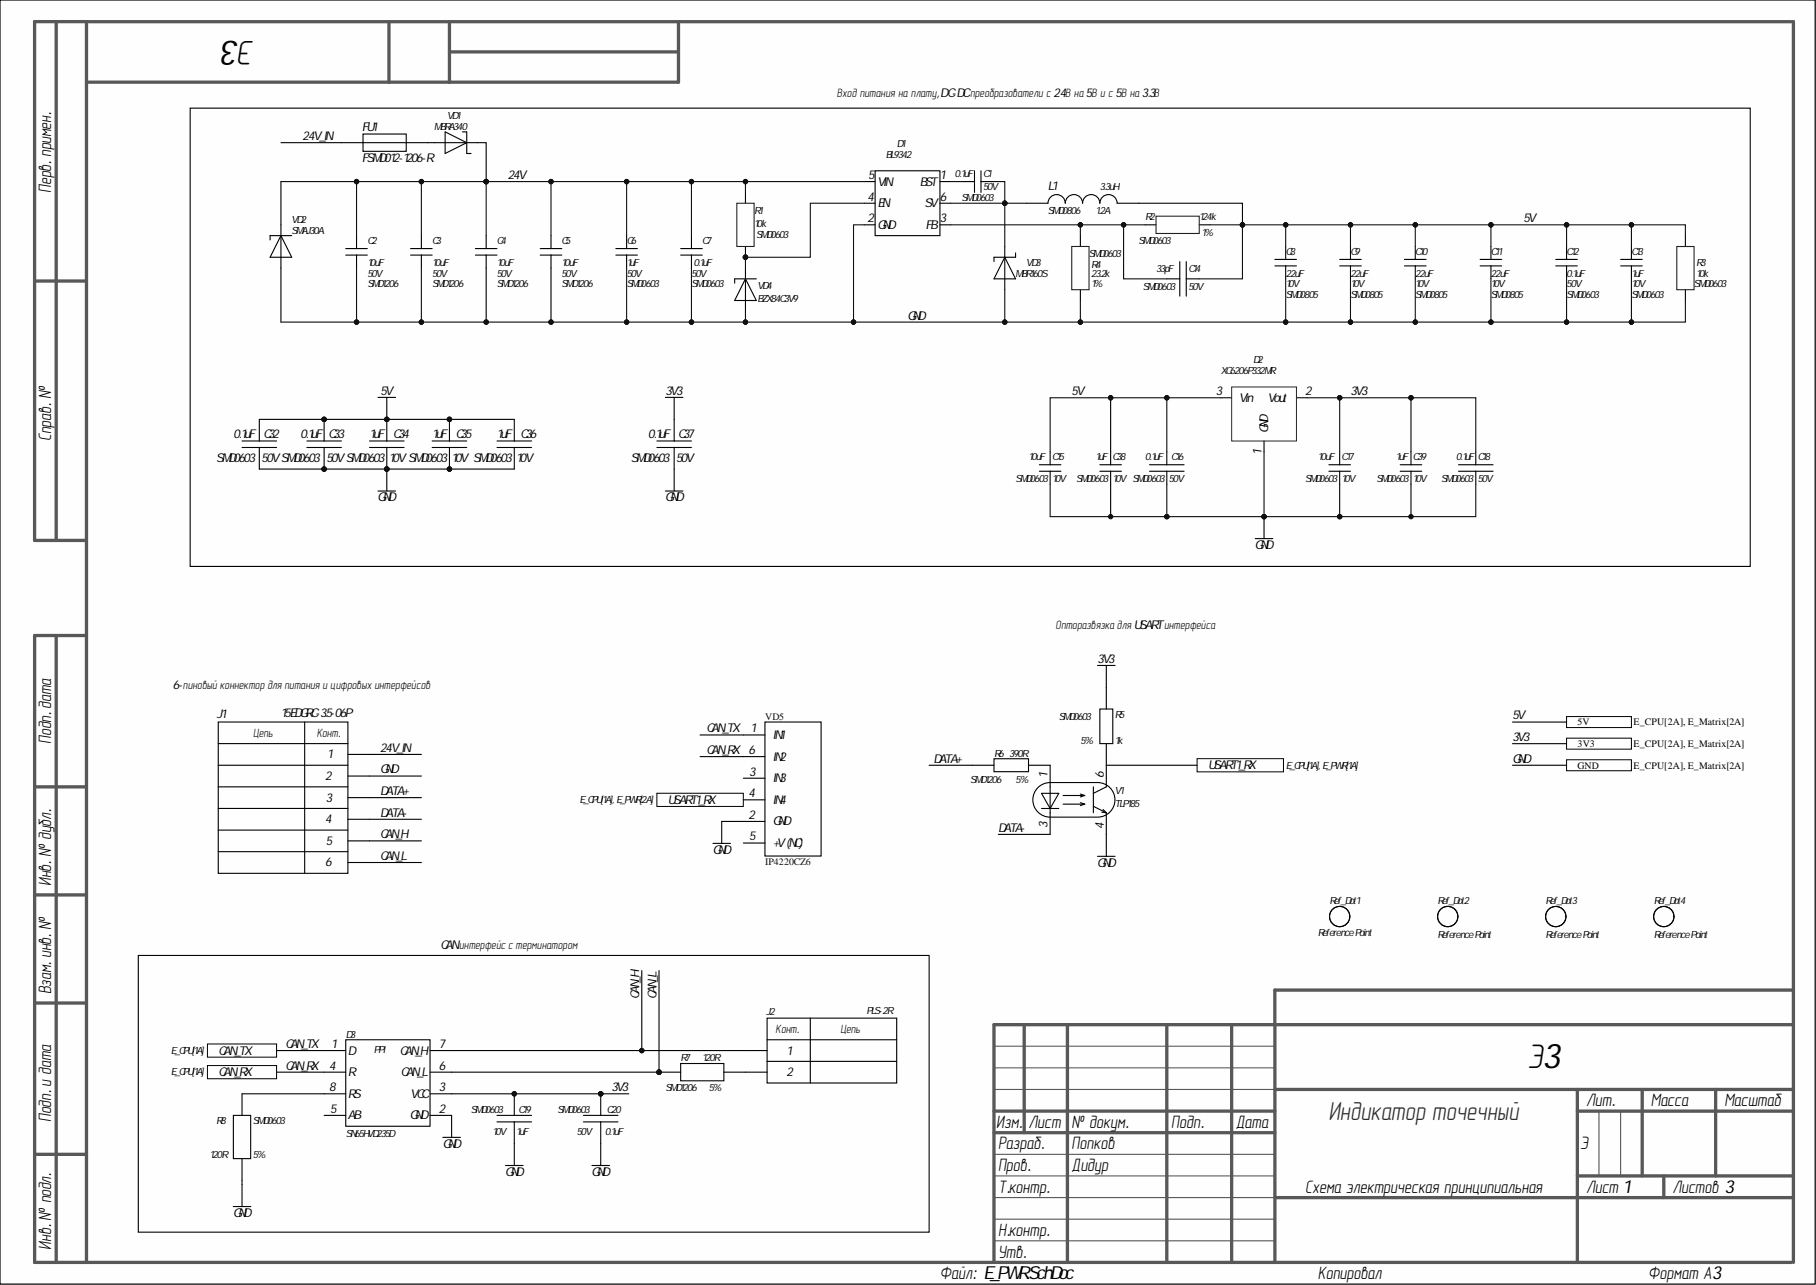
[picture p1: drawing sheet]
<svg xmlns="http://www.w3.org/2000/svg" width="420mm" height="297mm" viewBox="0 0 420 297" stroke-linecap="round" stroke-linejoin="round" font-family="sans-serif">
<defs><g id="words">
<g font-size="8">
<text x="58.9" y="9.4" transform="rotate(-180 58.9 9.4)">Э3</text>
<text x="353.1" y="247">Э3</text>
</g>
<text font-size="6.1" fill="#2f2f2f" x="307.1" y="258.8">Индикатор точечный</text>
<g font-size="4.2">
<text x="11.8" y="44.5" transform="rotate(-90 11.8 44.5)">Перв.примен.</text>
<text x="11.8" y="102" transform="rotate(-90 11.8 102)">Справ.№</text>
<text x="11.8" y="171.9" transform="rotate(-90 11.8 171.9)">Подп.дата</text>
<text x="11.8" y="204.8" transform="rotate(-90 11.8 204.8)">Инв.№ дубл.</text>
<text x="11.8" y="229.9" transform="rotate(-90 11.8 229.9)">Взам.инв.№</text>
<text x="366.6" y="255.7">Лит.</text>
<text x="381.6" y="255.7">Масса</text>
<text x="398.6" y="255.7">Масштаб</text>
<text x="11.8" y="259.3" transform="rotate(-90 11.8 259.3)">Подп.и дата</text>
<text x="230.3" y="260.7">Изм.</text>
<text x="237.8" y="260.7">Лист</text>
<text x="247.7" y="260.7">№ докум.</text>
<text x="270.7" y="260.7">Подп.</text>
<text x="285.7" y="260.7">Дата</text>
<text x="230.7" y="265.7">Разраб.</text>
<text x="247.7" y="265.7">Попков</text>
<text x="365.3" y="265.7">Э</text>
<text x="230.7" y="270.7">Пров.</text>
<text x="230.7" y="275.7">Т.контр.</text>
<text x="247.7" y="270.7">Дидур</text>
<text x="301.7" y="275.7">Схема электрическая принципиальная</text>
<text x="366.6" y="275.7">Лист 1</text>
<text x="386.6" y="275.7">Листов 3</text>
<text x="230.7" y="285.7">Н.контр.</text>
<text x="11.8" y="288.9" transform="rotate(-90 11.8 288.9)">Инв.№ подл.</text>
<text x="230.7" y="290.7">Утв.</text>
<text x="217.3" y="295.7">Файл: E_PWR.SchDoc</text>
<text x="304.7" y="295.7">Копировал</text>
<text x="381" y="295.7">Формат А3</text>
</g>
<g font-size="2.8">
<text x="193.4" y="22.4">Вход питания на плату,DC-DCпреобразователи с 24В на 5В и с 5В на 3.3В</text>
<text x="69.9" y="32.4">24V_IN</text>
<text x="83.6" y="30.4">FU1</text>
<text x="83.6" y="37.4">FSMD012-1206-R</text>
<text x="117.4" y="41.4">24V</text>
<text x="200.7" y="41.4">5</text>
<text x="217.3" y="41.4">1</text>
<text x="200.5" y="46.4">4</text>
<text x="202.8" y="42.9">VIN</text>
<text x="202.8" y="47.9">EN</text>
<text x="212.6" y="42.9">BST</text>
<text x="213.7" y="47.9">SV</text>
<text x="217.3" y="46.4">6</text>
<text x="242.2" y="43.9">L1</text>
<text x="200.5" y="51.4">2</text>
<text x="202.8" y="52.9">GND</text>
<text x="214" y="52.9">FB</text>
<text x="217.3" y="51.4">3</text>
<text x="352.2" y="51.4">5V</text>
<text x="209.8" y="73.9">GND</text>
<text x="88" y="91.3">5V</text>
<text x="153.8" y="91.3">3V3</text>
<text x="247.7" y="91.4">5V</text>
<text x="281.1" y="91.4">3</text>
<text x="286.5" y="92.9">Vin</text>
<text x="293.1" y="92.9">Vout</text>
<text x="301.7" y="91.4">2</text>
<text x="312.2" y="91.4">3V3</text>
<text x="54" y="101.4">0.1uF</text>
<text x="60.9" y="101.4">C32</text>
<text x="69.4" y="101.4">0.1uF</text>
<text x="76" y="101.4">C33</text>
<text x="85.4" y="101.4">1uF</text>
<text x="90.9" y="101.4">C34</text>
<text x="99.9" y="101.4">1uF</text>
<text x="105.4" y="101.4">C35</text>
<text x="114.9" y="101.4">1uF</text>
<text x="120.4" y="101.4">C36</text>
<text x="149.9" y="101.4">0.1uF</text>
<text x="156.8" y="101.4">C37</text>
<text x="293.1" y="100.2" transform="rotate(-90 293.1 100.2)">GND</text>
<text x="50" y="106.9">SMD0603</text>
<text x="60.5" y="106.9">50VSMD0603</text>
<text x="75.4" y="106.9">50VSMD0603</text>
<text x="89.9" y="106.9">10V SMD0603</text>
<text x="104.4" y="106.9">10V SMD0603</text>
<text x="119.3" y="106.9">10V</text>
<text x="145.8" y="106.9">SMD0603</text>
<text x="156.3" y="106.9">50V</text>
<text x="291.6" y="105.3" transform="rotate(-90 291.6 105.3)">1</text>
<text x="87.3" y="115.9">GND</text>
<text x="153.8" y="115.9">GND</text>
<text x="290.1" y="126.9">GND</text>
<text x="244" y="145.4">Опторазвязка для USARTинтерфейса</text>
<text x="253.7" y="153.2">3V3</text>
<text x="39.9" y="159.3">6-пиновый коннектор для питания и цифровых интерфейсов</text>
<text x="50.2" y="166">J1</text>
<text x="65" y="165.8">15EDGRC-3.5-06P</text>
<text x="349.6" y="166.3">5V</text>
<text x="58.5" y="170.3">Цепь</text>
<text x="73.2" y="170.3">Конт.</text>
<text x="87.9" y="173.8">24V_IN</text>
<text x="163.3" y="169.3">CAN_TX</text>
<text x="173.5" y="169.3">1</text>
<text x="178.6" y="170.8">IN1</text>
<text x="349.6" y="171.2">3V3</text>
<text x="75.6" y="175.3">1</text>
<text x="87.9" y="178.8">GND</text>
<text x="163.3" y="174.3">CAN_RX 6</text>
<text x="173.2" y="179.3">3</text>
<text x="178.6" y="175.8">IN2</text>
<text x="215.8" y="176.3">DATA+</text>
<text x="242.1" y="179.9" transform="rotate(-90 242.1 179.9)">1</text>
<text x="255.2" y="179.9" transform="rotate(-90 255.2 179.9)">6</text>
<text x="279.3" y="177.8">USART1_RX</text>
<text x="349.6" y="176.3">GND</text>
<text x="75.2" y="180.3">2</text>
<text x="75.4" y="185.3">3</text>
<text x="87.9" y="183.8">DATA+</text>
<text x="154.4" y="185.8">USART1_RX</text>
<text x="173" y="184.3">4</text>
<text x="178.6" y="180.8">IN3</text>
<text x="178.6" y="185.8">IN4</text>
<text x="75.2" y="190.3">4</text>
<text x="87.9" y="188.8">DATA-</text>
<text x="173" y="189.3">2</text>
<text x="178.6" y="190.8">GND</text>
<text x="242.1" y="191.5" transform="rotate(-90 242.1 191.5)">3</text>
<text x="255.2" y="191.6" transform="rotate(-90 255.2 191.6)">4</text>
<text x="75.4" y="195.3">5</text>
<text x="87.9" y="193.8">CAN_H</text>
<text x="164.8" y="197.4">GND</text>
<text x="173.2" y="194.3">5</text>
<text x="178.6" y="195.8">+V(NC)</text>
<text x="230.7" y="192.3">DATA-</text>
<text x="75.2" y="200.3">6</text>
<text x="87.9" y="198.7">CAN_L</text>
<text x="253.7" y="200.4">GND</text>
<text x="101.8" y="219.3">CANинтерфейс с терминатором</text>
<text x="147.8" y="230.8" transform="rotate(-90 147.8 230.8)">CAN_H</text>
<text x="151.7" y="230.8" transform="rotate(-90 151.7 230.8)">CAN_L</text>
<text x="179.3" y="238.8">Конт.</text>
<text x="194.3" y="238.8">Цепь</text>
<text x="50.5" y="243.8">CAN_TX</text>
<text x="66" y="242.2">CAN_TX</text>
<text x="76.5" y="242.2">1</text>
<text x="80.4" y="243.8">D</text>
<text x="92.4" y="243.8">CAN_H</text>
<text x="101.4" y="242.2">7</text>
<text x="181.8" y="243.8">1</text>
<text x="50.5" y="248.7">CAN_RX</text>
<text x="66" y="247.2">CAN_RX</text>
<text x="76.1" y="247.2">4</text>
<text x="80.4" y="248.7">R</text>
<text x="92.7" y="248.7">CAN_L</text>
<text x="101.4" y="247.2">6</text>
<text x="181.8" y="248.7">2</text>
<text x="76.1" y="252.2">8</text>
<text x="76.3" y="257.2">5</text>
<text x="80.4" y="253.7">RS</text>
<text x="94.9" y="253.7">VCC</text>
<text x="101.4" y="257.2">2</text>
<text x="101.4" y="252.2">3</text>
<text x="141.3" y="252.2">3V3</text>
<text x="80.4" y="258.7">AB</text>
<text x="94.7" y="258.7">GND</text>
<text x="102.3" y="265.3">GND</text>
<text x="116.8" y="271.8">GND</text>
<text x="136.8" y="271.8">GND</text>
<text x="53.9" y="281.3">GND</text>
</g>
<g font-size="2.3">
<text x="100.4" y="30">MBRA340</text>
<text x="103.4" y="27.5">VD1</text>
<text x="207.3" y="34">D1</text>
<text x="204.8" y="36.5">BL9342</text>
<text x="220.8" y="41">0.1uF</text>
<text x="227.3" y="41">C1</text>
<text x="222.3" y="46.4">SMD0603</text>
<text x="227.3" y="44">50V</text>
<text x="254.2" y="44">3.3uH</text>
<text x="67.4" y="54">SMAJ30A</text>
<text x="67.4" y="51.4">VD2</text>
<text x="174.3" y="52.5">10k</text>
<text x="174.3" y="49.5">R1</text>
<text x="242.2" y="49.5">SMD0806</text>
<text x="253.2" y="49.5">1.2A</text>
<text x="264.7" y="50.9">R2</text>
<text x="277.2" y="50.9">124k</text>
<text x="84.9" y="56.4">C2</text>
<text x="99.9" y="56.4">C3</text>
<text x="114.9" y="56.4">C4</text>
<text x="129.8" y="56.4">C5</text>
<text x="144.9" y="56.4">C6</text>
<text x="162.3" y="56.4">C7</text>
<text x="174.8" y="55">SMD0603</text>
<text x="251.7" y="59.5">SMD0603</text>
<text x="263.2" y="56.4">SMD0603</text>
<text x="277.8" y="54.5">1%</text>
<text x="297.2" y="59">C8</text>
<text x="312.2" y="59">C9</text>
<text x="327.1" y="59">C10</text>
<text x="344.7" y="59">C11</text>
<text x="362.2" y="59">C12</text>
<text x="377.1" y="59">C13</text>
<text x="84.9" y="61.4">10uF</text>
<text x="84.9" y="64">50V</text>
<text x="99.9" y="61.4">10uF</text>
<text x="99.9" y="64">50V</text>
<text x="114.9" y="61.4">10uF</text>
<text x="114.9" y="64">50V</text>
<text x="129.8" y="61.4">10uF</text>
<text x="129.8" y="64">50V</text>
<text x="144.9" y="61.4">1uF</text>
<text x="144.9" y="64">50V</text>
<text x="159.9" y="64">50V</text>
<text x="160.4" y="61.4">0.1uF</text>
<text x="234.8" y="64">MBR160S</text>
<text x="237.2" y="61.4">VD3</text>
<text x="252.2" y="64">23.2k</text>
<text x="252.2" y="61.9">R4</text>
<text x="267.3" y="62.9">33pF</text>
<text x="274.7" y="62.9">C14</text>
<text x="297.2" y="64">22uF</text>
<text x="312.2" y="64">22uF</text>
<text x="327.1" y="64">22uF</text>
<text x="344.7" y="64">22uF</text>
<text x="362.2" y="64">0.1uF</text>
<text x="377.1" y="64">1uF</text>
<text x="392.1" y="64">10k</text>
<text x="392.1" y="61.4">R3</text>
<text x="84.9" y="66.4">SMD1206</text>
<text x="99.9" y="66.4">SMD1206</text>
<text x="114.9" y="66.4">SMD1206</text>
<text x="129.8" y="66.4">SMD1206</text>
<text x="144.9" y="66.4">SMD0603</text>
<text x="159.9" y="66.4">SMD0603</text>
<text x="175.1" y="69.8">BZX84C3V9</text>
<text x="175.1" y="66.8">VD4</text>
<text x="252.2" y="66.4">1%</text>
<text x="264.2" y="66.9">SMD0603</text>
<text x="274.7" y="66.9">50V</text>
<text x="297.2" y="69">SMD0805</text>
<text x="297.2" y="66.4">10V</text>
<text x="312.2" y="69">SMD0805</text>
<text x="312.2" y="66.4">10V</text>
<text x="327.1" y="69">SMD0805</text>
<text x="327.1" y="66.4">10V</text>
<text x="344.7" y="69">SMD0805</text>
<text x="344.7" y="66.4">10V</text>
<text x="362.2" y="69">SMD0603</text>
<text x="362.2" y="66.4">50V</text>
<text x="377.1" y="69">SMD0603</text>
<text x="377.1" y="66.4">10V</text>
<text x="391.6" y="66.4">SMD0603</text>
<text x="289.7" y="83.9">D2</text>
<text x="282.2" y="86.5">XC6206P332M</text>
<text x="293.4" y="86.5">R</text>
<text x="237.8" y="106.4">10uF</text>
<text x="243.2" y="106.4">C15</text>
<text x="253.2" y="106.4">1uF</text>
<text x="257.2" y="106.4">C38</text>
<text x="264.7" y="106.4">0.1uF</text>
<text x="270.7" y="106.4">C16</text>
<text x="304.7" y="106.4">10uF</text>
<text x="310.1" y="106.4">C17</text>
<text x="322.7" y="106.4">1uF</text>
<text x="326.6" y="106.4">C39</text>
<text x="336.6" y="106.4">0.1uF</text>
<text x="341.6" y="106.4">C18</text>
<text x="234.8" y="111.4">SMD0603</text>
<text x="243.2" y="111.4">10V</text>
<text x="248.7" y="111.4">SMD0603</text>
<text x="257.2" y="111.4">10V SMD0603</text>
<text x="270.2" y="111.4">50V</text>
<text x="301.7" y="111.4">SMD0603</text>
<text x="310.1" y="111.4">10V</text>
<text x="318.2" y="111.4">SMD0603</text>
<text x="326.6" y="111.4">10V</text>
<text x="333.2" y="111.4">SMD0603</text>
<text x="341.6" y="111.4">50V</text>
<text x="244.8" y="166.4">SMD0603</text>
<text x="257.7" y="165.9">R5</text>
<text x="364.7" y="167.7">5V</text>
<text x="377.6" y="167.7">E_CPU[2A], E_Matrix[2A]</text>
<text x="249.8" y="171.9">5%</text>
<text x="257.7" y="171.9">1k</text>
<text x="364.7" y="172.7">3V3</text>
<text x="377.6" y="172.7">E_CPU[2A], E_Matrix[2A]</text>
<text x="229.8" y="174.9">R6</text>
<text x="233.3" y="174.9">390R</text>
<text x="297.2" y="177.7">E_CPU[1A],E_PWR[1A]</text>
<text x="364.7" y="177.7">GND</text>
<text x="377.6" y="177.7">E_CPU[2A], E_Matrix[2A]</text>
<text x="134" y="185.6">E_CPU[1A],E_PWR[2A]</text>
<text x="224.3" y="180.9">SMD1206</text>
<text x="234.8" y="180.9">5%</text>
<text x="257.7" y="183.4">V1</text>
<text x="257.7" y="186.5">TLP185</text>
<text x="307.4" y="209">Ref_Dot1</text>
<text x="332.3" y="209">Ref_Dot2</text>
<text x="357.3" y="209">Ref_Dot3</text>
<text x="382.3" y="209">Ref_Dot4</text>
<text x="304.7" y="216.3">ReferencePoint</text>
<text x="332.3" y="216.8">ReferencePoint</text>
<text x="357.3" y="216.8">ReferencePoint</text>
<text x="382.3" y="216.8">ReferencePoint</text>
<text x="79.9" y="239.9">D3</text>
<text x="177.1" y="234.6">J2</text>
<text x="200.3" y="234.4">PLS-2R</text>
<text x="39.5" y="243.6">E_CPU[1A]</text>
<text x="86.4" y="243.3">PPI</text>
<text x="157.3" y="245.4">R7</text>
<text x="162.3" y="245.4">120R</text>
<text x="39.5" y="248.6">E_CPU[1A]</text>
<text x="108.9" y="257.3">SMD0603</text>
<text x="119.8" y="257.3">C19</text>
<text x="128.9" y="257.3">SMD0603</text>
<text x="140.3" y="257.3">C20</text>
<text x="153.8" y="252.3">SMD1206</text>
<text x="163.8" y="252.3">5%</text>
<text x="50" y="259.8">R8</text>
<text x="58.4" y="259.8">SMD0603</text>
<text x="79.9" y="262.9">SN65HVD235D</text>
<text x="113.8" y="262.4">10V</text>
<text x="119.3" y="262.4">1uF</text>
<text x="133.4" y="262.4">50V</text>
<text x="139.9" y="262.4">0.1uF</text>
<text x="48.5" y="267.8">120R</text>
<text x="58.4" y="267.8">5%</text>
</g>
<g font-size="2.3" fill="#0e0e0e">
<text x="176.9" y="166.4">VD5</text>
<text x="176.9" y="199.9">IP4220CZ6</text>
</g>
<text font-size=".4" fill="#585858" x="12.5" y="292">ALTIUMGOSTBOM2.0KEV</text>
</g></defs>
<path d="M0 0h419.6v296.8h-419.6z" fill-rule="evenodd" fill="#fefefe"/>
<path d="M0 0h419.6v296.8h-419.6z" fill="none" stroke="#000" stroke-width=".23"/>
<path d="M0 0h419.6v296.8h-419.6z" fill-rule="evenodd" fill="#fefefe"/>
<path d="M0 0h419.6v296.8h-419.6z" fill="none" stroke="#000" stroke-width=".23"/>
<g fill="none" stroke="#585858" stroke-width=".76">
<path d="M13 5v119.9M20 5v286.8M89.9 5v14M103.9 5v14M103.9 12h52.9M156.8 5v14h-136.8M8 65h12M20 124.9h-12v-119.9h406.6v286.8M13 146.9v144.9M20 146.9h-12v144.9h406.1M8 181.9h12M8 206.9h12"/>
<path d="M8 231.9h12M236.8 236.9v24.9M246.8 236.9v54.9M269.7 236.9v54.9M284.7 236.9v54.9M294.7 228.9v8M294.7 228.9h119.9M294.7 236.9v54.9M414.6 236.9h-184.8v54.9M229.8 256.8h64.9M294.7 251.8h119.9M364.6 251.8v40"/>
<path d="M364.6 256.9h50M379.6 251.8v20M396.6 251.8v20M8 266.8h12M229.8 261.8h64.9M294.7 276.8h119.9M364.6 271.8h50M384.6 271.8v5"/>
</g>
<path d="M229.8 241.8h64.9M229.8 246.8h64.9M229.8 251.8h64.9M369.6 256.9v14.9M374.6 256.9v14.9M229.8 266.8h64.9M229.8 271.8h64.9M229.8 276.8h64.9M229.8 281.8h64.9M229.8 286.8h64.9" fill="none" stroke="#585858" stroke-width=".25"/>
<g fill="none" stroke="#000" stroke-width=".25">
<circle cx="309.7" cy="211.9" r="2.34"/>
<circle cx="334.7" cy="211.9" r="2.34"/>
<circle cx="359.6" cy="211.9" r="2.34"/>
<circle cx="359.7" cy="211.9" r="2.34"/>
<circle cx="384.6" cy="211.9" r="2.34"/>
</g>
<path d="M362.1 165.6h15v2.6h-15z" fill-rule="evenodd" fill="#fefefe"/>
<path d="M362.1 165.6h15v2.6h-15z" fill="none" stroke="#000" stroke-width=".23"/>
<path d="M362.1 175.6h15v2.6h-15z" fill-rule="evenodd" fill="#fefefe"/>
<path d="M362.1 175.6h15v2.6h-15z" fill="none" stroke="#000" stroke-width=".23"/>
<path d="M362.1 170.6h15v2.6h-15z" fill-rule="evenodd" fill="#fefefe"/>
<path d="M362.1 170.6h15v2.6h-15z" fill="none" stroke="#000" stroke-width=".23"/>
<g fill="none" stroke="#000" stroke-width=".25">
<path d="M249.7 54.5v2.5M264.7 52h2.5M277.2 52h2.5M389.6 54.5v2.5M249.7 67v2.5M389.6 67v2.5M282.2 91.9h2.5M299.7 91.9h2.5M240.3 108.9h5M240.3 107.4h5M242.8 104.4v3M242.8 108.9v3"/>
<path d="M265.7 108.9h8M265.7 107.4h8M269.7 104.4v3M269.7 108.9v3M292.2 101.9v2.5M307.2 108.9h5M307.2 107.4h5M309.7 104.4v3M309.7 108.9v3M337.2 108.9h8M337.2 107.4h8M341.2 104.4v3"/>
<path d="M341.2 108.9v3"/>
</g>
<path d="M284.7 89.5h15v12.4h-15z" fill="none" stroke="#262626" stroke-width=".23"/>
<path d="M247.8 57h3.9v10h-3.9zM267.2 50h10v4h-10zM387.6 57h4v10h-4z" fill="none" stroke="#262626" stroke-width=".25"/>
<circle cx="172.3" cy="59.5" r=".51" fill="#0e0e0e"/>
<circle cx="172.3" cy="59.5" r=".51" fill="none" stroke="#0e0e0e" stroke-width=".23"/>
<path d="M172.3 44.5v2.5M172.3 57v2.5" fill="none" stroke="#000" stroke-width=".25"/>
<circle cx="172.3" cy="59.5" r=".51" fill="#0e0e0e"/>
<circle cx="172.3" cy="59.5" r=".51" fill="none" stroke="#0e0e0e" stroke-width=".23"/>
<path d="M170.3 47h4v10h-4z" fill="none" stroke="#262626" stroke-width=".25"/>
<g fill="none" stroke="#000" stroke-width=".25">
<path d="M100.4 33h10M102.9 30.5l5 2.5-5 2.5zM106.9 30.5h1v5h1M202.3 39.5h15v15h-15zM225.3 39.5v5M226.8 39.5v5M64.9 54.5l2.5 5h-5zM64.9 52v10M67.4 54.5h-5v1M79.9 59h5M79.9 57.5h5M82.4 54.5v3"/>
<path d="M82.4 59v3M94.9 59h5M94.9 57.5h5M97.4 54.5v3M97.4 59v3M109.9 59h5M109.9 57.5h5M112.4 54.5v3M112.4 59v3M124.9 59h5M124.9 57.5h5M127.4 54.5v3"/>
<path d="M127.4 59v3M142.4 59h5M142.4 57.5h5M144.9 54.5v3M144.9 59v3M157.3 59h5M157.3 57.5h5M159.8 54.5v3M159.8 59v3M199.8 47h2.5M199.8 42h2.5M199.8 52h2.5"/>
<path d="M217.3 47h2.5M217.3 42h2.5M217.3 52h2.5M222.3 42h3M226.8 42h3M232.3 57v10M232.3 59.5l2.5 5h-5zM234.8 58.5v1h-5v1M237.3 47h5a2 2 0 0 1 2-2 2 2 0 0 1 2 2 2 2 0 0 1 2-2 2 2 0 0 1 2 2 2 2 0 0 1 2-2 2 2 0 0 1 2 2 2 2 0 0 1 2-2 2 2 0 0 1 2 2h4.9M294.7 60h5M297.2 57v3M309.7 60h5"/>
<path d="M312.2 57v3M324.7 60h5M327.2 57v3M342.2 60h5M344.7 57v3M359.6 60h5M362.1 57v3M374.6 60h5M377.1 57v3M172.3 62v10M172.3 64.5l2.5 5h-5zM174.8 64.5h-5v1"/>
<path d="M269.7 64.5h3M272.7 60.5v8M274.2 64.5h3M274.2 60.5v8M294.7 61.5h5M297.2 61.5v3M309.7 61.5h5M312.2 61.5v3M324.7 61.5h5M327.2 61.5v3M342.2 61.5h5M344.7 61.5v3"/>
<path d="M359.6 61.5h5M362.1 61.5v3M374.6 61.5h5M377.1 61.5v3M54 257.8h3.9v10h-3.9zM55.9 252.8v5M74.9 242.8h5M74.9 257.8h5M74.9 252.8h5M74.9 247.8h5M79.9 240.4h19.5v19.9h-19.5zM99.4 242.8h5"/>
<path d="M99.4 257.8h5v5.1M99.4 252.8h5M99.4 247.8h5M114.9 257.8h8M114.9 259.3h8M118.9 252.8v5M118.9 259.3v10.1M53.9 278.9h4.1M55.9 267.8v5M55.9 273.8v5.1M102.4 262.9h4M116.9 269.4h4"/>
</g>
<path d="M48 241.3h15.9v3.1h-15.9z" fill-rule="evenodd" fill="#fefefe"/>
<path d="M48 241.3h15.9v3.1h-15.9z" fill="none" stroke="#000" stroke-width=".23"/>
<path d="M48 246.3h15.9v3.1h-15.9z" fill-rule="evenodd" fill="#fefefe"/>
<path d="M48 246.3h15.9v3.1h-15.9z" fill="none" stroke="#000" stroke-width=".23"/>
<circle cx="138.9" cy="252.8" r=".51" fill="#0e0e0e"/>
<circle cx="138.9" cy="252.8" r=".51" fill="none" stroke="#0e0e0e" stroke-width=".23"/>
<path d="M134.9 259.3h8M134.9 257.8h8M138.9 252.8v5M138.9 259.3v5" fill="none" stroke="#000" stroke-width=".25"/>
<circle cx="138.9" cy="252.8" r=".51" fill="#0e0e0e"/>
<circle cx="138.9" cy="252.8" r=".51" fill="none" stroke="#0e0e0e" stroke-width=".23"/>
<g fill="none" stroke="#000" stroke-width=".25">
<path d="M253.7 153.8h4.1M255.7 153.8v10.1M242.8 176.9v16M254.3 163.9h2.9v8h-2.9zM255.7 171.9v10l-2.9 1.5M164.8 195h4.1M166.8 189.9v5.1M239.9 182.1a4 4 0 0 1 2.9-1.2h10.9a4 4 0 0 1 4 4 4 4 0 0 1-4 4h-10.9a4 4 0 0 1-3.7-2.5 4 4 0 0 1 .8-4.3zM240.8 183.4h4l-2 3.5zM240.8 186.9h4M245.8 183.9h5M245.8 185.9h5"/>
<path d="M249.7 183.5l1.1 .4M249.7 185.5l1.1 .4M250.8 183.9l-1.1 .3M250.8 185.9l-1.1 .3M252.8 181.9v6M252.8 186.4l2.9 1.5M253.7 198h4.1M254.7 187.7l1 .2M255 187.1l.7 .8M255.7 187.9v10.1M136.8 269.4h4.1M138.9 264.3v5.1"/>
</g>
<path d="M276.7 175.4h20v3h-20z" fill-rule="evenodd" fill="#fefefe"/>
<path d="M276.7 175.4h20v3h-20z" fill="none" stroke="#000" stroke-width=".23"/>
<path d="M292.2 119.4v5.1M290.2 124.5h4" fill="none" stroke="#000" stroke-width=".25"/>
<circle cx="292.2" cy="119.4" r=".51" fill="#0e0e0e"/>
<circle cx="292.2" cy="119.4" r=".51" fill="none" stroke="#0e0e0e" stroke-width=".23"/>
<circle cx="152.3" cy="247.8" r=".51" fill="#0e0e0e"/>
<circle cx="152.3" cy="247.8" r=".51" fill="none" stroke="#0e0e0e" stroke-width=".23"/>
<path d="M152.3 247.8h5M167.3 247.8h5" fill="none" stroke="#000" stroke-width=".25"/>
<circle cx="152.3" cy="247.8" r=".51" fill="#0e0e0e"/>
<circle cx="152.3" cy="247.8" r=".51" fill="none" stroke="#0e0e0e" stroke-width=".23"/>
<path d="M224.8 176.9h5M229.8 175.4h8v3h-8zM237.8 176.9h5M177.3 235.3h30v15h-30zM187.3 235.3v15M157.3 245.8h10v4h-10zM172.3 242.8h5M172.3 247.8h5M177.3 240.4h30M177.3 245.3h30" fill="none" stroke="#000" stroke-width=".25"/>
<path d="M151.9 183.4h19.9v3h-19.9z" fill-rule="evenodd" fill="#fefefe"/>
<path d="M151.9 183.4h19.9v3h-19.9z" fill="none" stroke="#000" stroke-width=".23"/>
<g fill="none" stroke="#000" stroke-width=".25">
<path d="M78.9 33h20M83.9 31h10v4h-10zM59.9 96.9v5M55.9 103.4h8M55.9 101.9h8M59.9 103.4v5M50.5 166.9h29.9v35h-29.9zM50.5 171.9h29.9M50.5 176.9h29.9M70.4 166.9v35M80.4 174.4h5M80.4 179.4h5"/>
<path d="M50.5 181.9h29.9M50.5 186.9h29.9M50.5 191.9h29.9M50.5 196.9h29.9M80.4 184.4h5M80.4 189.4h5M80.4 194.4h5M80.4 199.4h5"/>
</g>
<circle cx="89.4" cy="108.4" r=".51" fill="#0e0e0e"/>
<circle cx="89.4" cy="108.4" r=".51" fill="none" stroke="#0e0e0e" stroke-width=".23"/>
<circle cx="89.4" cy="96.9" r=".51" fill="#0e0e0e"/>
<circle cx="89.4" cy="96.9" r=".51" fill="none" stroke="#0e0e0e" stroke-width=".23"/>
<path d="M85.4 103.4h8M85.4 101.9h8M89.4 103.4v5" fill="none" stroke="#000" stroke-width=".25"/>
<circle cx="89.4" cy="108.4" r=".51" fill="#0e0e0e"/>
<circle cx="89.4" cy="108.4" r=".51" fill="none" stroke="#0e0e0e" stroke-width=".23"/>
<path d="M89.4 96.9v5" fill="none" stroke="#000" stroke-width=".25"/>
<circle cx="89.4" cy="96.9" r=".51" fill="#0e0e0e"/>
<circle cx="89.4" cy="96.9" r=".51" fill="none" stroke="#0e0e0e" stroke-width=".23"/>
<circle cx="74.9" cy="108.4" r=".51" fill="#0e0e0e"/>
<circle cx="74.9" cy="108.4" r=".51" fill="none" stroke="#0e0e0e" stroke-width=".23"/>
<circle cx="74.9" cy="96.9" r=".51" fill="#0e0e0e"/>
<circle cx="74.9" cy="96.9" r=".51" fill="none" stroke="#0e0e0e" stroke-width=".23"/>
<path d="M70.9 103.4h8M70.9 101.9h8M74.9 103.4v5" fill="none" stroke="#000" stroke-width=".25"/>
<circle cx="74.9" cy="108.4" r=".51" fill="#0e0e0e"/>
<circle cx="74.9" cy="108.4" r=".51" fill="none" stroke="#0e0e0e" stroke-width=".23"/>
<path d="M74.9 96.9v5" fill="none" stroke="#000" stroke-width=".25"/>
<circle cx="74.9" cy="96.9" r=".51" fill="#0e0e0e"/>
<circle cx="74.9" cy="96.9" r=".51" fill="none" stroke="#0e0e0e" stroke-width=".23"/>
<circle cx="103.9" cy="108.4" r=".51" fill="#0e0e0e"/>
<circle cx="103.9" cy="108.4" r=".51" fill="none" stroke="#0e0e0e" stroke-width=".23"/>
<circle cx="103.9" cy="96.9" r=".51" fill="#0e0e0e"/>
<circle cx="103.9" cy="96.9" r=".51" fill="none" stroke="#0e0e0e" stroke-width=".23"/>
<path d="M99.9 103.4h8M99.9 101.9h8M103.9 103.4v5" fill="none" stroke="#000" stroke-width=".25"/>
<circle cx="103.9" cy="108.4" r=".51" fill="#0e0e0e"/>
<circle cx="103.9" cy="108.4" r=".51" fill="none" stroke="#0e0e0e" stroke-width=".23"/>
<path d="M103.9 96.9v5" fill="none" stroke="#000" stroke-width=".25"/>
<circle cx="103.9" cy="96.9" r=".51" fill="#0e0e0e"/>
<circle cx="103.9" cy="96.9" r=".51" fill="none" stroke="#0e0e0e" stroke-width=".23"/>
<path d="M118.9 96.9v5M155.8 96.9v5M87.4 113.5h4M89.4 108.4v5.1M114.9 103.4h8M114.9 101.9h8M118.9 103.4v5M151.9 103.4h7.9M151.9 101.9h7.9M153.8 113.5h4.1M155.8 103.4v10.1" fill="none" stroke="#000" stroke-width=".25"/>
<circle cx="89.4" cy="108.4" r=".51" fill="#0e0e0e"/>
<circle cx="89.4" cy="108.4" r=".51" fill="none" stroke="#0e0e0e" stroke-width=".23"/>
<g fill="none" stroke="#000" stroke-width=".25">
<path d="M87.4 91.9h4M89.4 91.9v5M153.8 91.9h4.1M155.8 91.9v5M254.3 108.9h4.9M254.3 107.4h4.9M256.7 104.4v3M256.7 108.9v3M309.7 111.9v7.5M323.7 108.9h5M323.7 107.4h5M326.2 104.4v3"/>
<path d="M326.2 108.9v3M171.8 169.9h5M171.8 174.9h5M171.8 179.9h5M176.8 166.9h13v31h-13zM349.6 166.9h12.5M349.6 176.9h12.5M349.6 171.9h12.5M171.8 184.9h5M171.8 189.9h5M171.8 194.9h5"/>
</g>
<circle cx="309.7" cy="119.4" r=".51" fill="#0e0e0e"/>
<circle cx="309.7" cy="119.4" r=".51" fill="none" stroke="#0e0e0e" stroke-width=".23"/>
<path d="M292.2 104.4v15" fill="none" stroke="#0e0e0e" stroke-width=".25"/>
<circle cx="292.2" cy="119.4" r=".51" fill="#0e0e0e"/>
<circle cx="292.2" cy="119.4" r=".51" fill="none" stroke="#0e0e0e" stroke-width=".23"/>
<path d="M309.7 91.9v12.5" fill="none" stroke="#0e0e0e" stroke-width=".25"/>
<circle cx="309.7" cy="91.9" r=".51" fill="#0e0e0e"/>
<circle cx="309.7" cy="91.9" r=".51" fill="none" stroke="#0e0e0e" stroke-width=".23"/>
<path d="M282.2 91.9h-12.5v12.5" fill="none" stroke="#0e0e0e" stroke-width=".25"/>
<circle cx="269.7" cy="91.9" r=".51" fill="#0e0e0e"/>
<circle cx="269.7" cy="91.9" r=".51" fill="none" stroke="#0e0e0e" stroke-width=".23"/>
<path d="M269.7 91.9h-26.9v12.5" fill="none" stroke="#0e0e0e" stroke-width=".25"/>
<circle cx="269.7" cy="91.9" r=".51" fill="#0e0e0e"/>
<circle cx="269.7" cy="91.9" r=".51" fill="none" stroke="#0e0e0e" stroke-width=".23"/>
<circle cx="256.7" cy="91.9" r=".51" fill="#0e0e0e"/>
<circle cx="256.7" cy="91.9" r=".51" fill="none" stroke="#0e0e0e" stroke-width=".23"/>
<path d="M242.8 111.9v7.5h26.9" fill="none" stroke="#0e0e0e" stroke-width=".25"/>
<circle cx="269.7" cy="119.4" r=".51" fill="#0e0e0e"/>
<circle cx="269.7" cy="119.4" r=".51" fill="none" stroke="#0e0e0e" stroke-width=".23"/>
<path d="M127.4 62v12.5" fill="none" stroke="#000" stroke-width=".25"/>
<circle cx="127.4" cy="74.5" r=".51" fill="#0e0e0e"/>
<circle cx="127.4" cy="74.5" r=".51" fill="none" stroke="#0e0e0e" stroke-width=".23"/>
<path d="M112.4 62v12.5" fill="none" stroke="#000" stroke-width=".25"/>
<circle cx="112.4" cy="74.5" r=".51" fill="#0e0e0e"/>
<circle cx="112.4" cy="74.5" r=".51" fill="none" stroke="#0e0e0e" stroke-width=".23"/>
<path d="M64.9 42v10M64.9 62v12.5" fill="none" stroke="#000" stroke-width=".25"/>
<path d="M144.9 42v12.5" fill="none" stroke="#0e0e0e" stroke-width=".25"/>
<circle cx="144.9" cy="42" r=".51" fill="#0e0e0e"/>
<circle cx="144.9" cy="42" r=".51" fill="none" stroke="#0e0e0e" stroke-width=".23"/>
<path d="M159.8 42v12.5" fill="none" stroke="#0e0e0e" stroke-width=".25"/>
<circle cx="159.8" cy="42" r=".51" fill="#0e0e0e"/>
<circle cx="159.8" cy="42" r=".51" fill="none" stroke="#0e0e0e" stroke-width=".23"/>
<path d="M172.3 42v2.5" fill="none" stroke="#0e0e0e" stroke-width=".25"/>
<circle cx="172.3" cy="42" r=".51" fill="#0e0e0e"/>
<circle cx="172.3" cy="42" r=".51" fill="none" stroke="#0e0e0e" stroke-width=".23"/>
<path d="M82.4 62v12.5" fill="none" stroke="#0e0e0e" stroke-width=".25"/>
<circle cx="82.4" cy="74.5" r=".51" fill="#0e0e0e"/>
<circle cx="82.4" cy="74.5" r=".51" fill="none" stroke="#0e0e0e" stroke-width=".23"/>
<path d="M97.4 62v12.5" fill="none" stroke="#0e0e0e" stroke-width=".25"/>
<circle cx="97.4" cy="74.5" r=".51" fill="#0e0e0e"/>
<circle cx="97.4" cy="74.5" r=".51" fill="none" stroke="#0e0e0e" stroke-width=".23"/>
<path d="M172.3 59.5v2.5" fill="none" stroke="#0e0e0e" stroke-width=".25"/>
<circle cx="172.3" cy="59.5" r=".51" fill="#0e0e0e"/>
<circle cx="172.3" cy="59.5" r=".51" fill="none" stroke="#0e0e0e" stroke-width=".23"/>
<path d="M172.3 72v2.5" fill="none" stroke="#0e0e0e" stroke-width=".25"/>
<circle cx="172.3" cy="74.5" r=".51" fill="#0e0e0e"/>
<circle cx="172.3" cy="74.5" r=".51" fill="none" stroke="#0e0e0e" stroke-width=".23"/>
<path d="M199.8 47h-12.5v12.5h-15" fill="none" stroke="#0e0e0e" stroke-width=".25"/>
<circle cx="172.3" cy="59.5" r=".51" fill="#0e0e0e"/>
<circle cx="172.3" cy="59.5" r=".51" fill="none" stroke="#0e0e0e" stroke-width=".23"/>
<path d="M199.8 52h-2.5v22.5" fill="none" stroke="#0e0e0e" stroke-width=".25"/>
<circle cx="197.3" cy="74.5" r=".51" fill="#0e0e0e"/>
<circle cx="197.3" cy="74.5" r=".51" fill="none" stroke="#0e0e0e" stroke-width=".23"/>
<path d="M219.8 42h2.5M219.8 47h12.5" fill="none" stroke="#0e0e0e" stroke-width=".25"/>
<circle cx="232.3" cy="47" r=".51" fill="#0e0e0e"/>
<circle cx="232.3" cy="47" r=".51" fill="none" stroke="#0e0e0e" stroke-width=".23"/>
<path d="M249.7 52v2.5" fill="none" stroke="#0e0e0e" stroke-width=".25"/>
<circle cx="249.8" cy="52" r=".51" fill="#0e0e0e"/>
<circle cx="249.8" cy="52" r=".51" fill="none" stroke="#0e0e0e" stroke-width=".23"/>
<path d="M232.3 67v7.5" fill="none" stroke="#0e0e0e" stroke-width=".25"/>
<circle cx="232.3" cy="74.5" r=".51" fill="#0e0e0e"/>
<circle cx="232.3" cy="74.5" r=".51" fill="none" stroke="#0e0e0e" stroke-width=".23"/>
<path d="M249.7 69.5v5" fill="none" stroke="#0e0e0e" stroke-width=".25"/>
<circle cx="249.8" cy="74.5" r=".51" fill="#0e0e0e"/>
<circle cx="249.8" cy="74.5" r=".51" fill="none" stroke="#0e0e0e" stroke-width=".23"/>
<path d="M259.7 52v12.5h10" fill="none" stroke="#0e0e0e" stroke-width=".25"/>
<circle cx="259.7" cy="52" r=".51" fill="#0e0e0e"/>
<circle cx="259.7" cy="52" r=".51" fill="none" stroke="#0e0e0e" stroke-width=".23"/>
<path d="M287.2 52v12.5h-10" fill="none" stroke="#0e0e0e" stroke-width=".25"/>
<circle cx="287.2" cy="52" r=".51" fill="#0e0e0e"/>
<circle cx="287.2" cy="52" r=".51" fill="none" stroke="#0e0e0e" stroke-width=".23"/>
<path d="M232.3 47h5" fill="none" stroke="#0e0e0e" stroke-width=".25"/>
<circle cx="232.3" cy="47" r=".51" fill="#0e0e0e"/>
<circle cx="232.3" cy="47" r=".51" fill="none" stroke="#0e0e0e" stroke-width=".23"/>
<path d="M297.2 52v5" fill="none" stroke="#0e0e0e" stroke-width=".25"/>
<circle cx="297.2" cy="52" r=".51" fill="#0e0e0e"/>
<circle cx="297.2" cy="52" r=".51" fill="none" stroke="#0e0e0e" stroke-width=".23"/>
<path d="M362.1 52v5" fill="none" stroke="#0e0e0e" stroke-width=".25"/>
<circle cx="362.1" cy="52" r=".51" fill="#0e0e0e"/>
<circle cx="362.1" cy="52" r=".51" fill="none" stroke="#0e0e0e" stroke-width=".23"/>
<path d="M377.1 52v5" fill="none" stroke="#0e0e0e" stroke-width=".25"/>
<circle cx="377.1" cy="52" r=".51" fill="#0e0e0e"/>
<circle cx="377.1" cy="52" r=".51" fill="none" stroke="#0e0e0e" stroke-width=".23"/>
<path d="M312.2 52v5" fill="none" stroke="#0e0e0e" stroke-width=".25"/>
<circle cx="312.2" cy="52" r=".51" fill="#0e0e0e"/>
<circle cx="312.2" cy="52" r=".51" fill="none" stroke="#0e0e0e" stroke-width=".23"/>
<path d="M327.2 52v5" fill="none" stroke="#0e0e0e" stroke-width=".25"/>
<circle cx="327.2" cy="52" r=".51" fill="#0e0e0e"/>
<circle cx="327.2" cy="52" r=".51" fill="none" stroke="#0e0e0e" stroke-width=".23"/>
<path d="M344.7 52v5" fill="none" stroke="#0e0e0e" stroke-width=".25"/>
<circle cx="344.7" cy="52" r=".51" fill="#0e0e0e"/>
<circle cx="344.7" cy="52" r=".51" fill="none" stroke="#0e0e0e" stroke-width=".23"/>
<path d="M297.2 64.5v10" fill="none" stroke="#0e0e0e" stroke-width=".25"/>
<circle cx="297.2" cy="74.5" r=".51" fill="#0e0e0e"/>
<circle cx="297.2" cy="74.5" r=".51" fill="none" stroke="#0e0e0e" stroke-width=".23"/>
<path d="M312.2 64.5v10" fill="none" stroke="#0e0e0e" stroke-width=".25"/>
<circle cx="312.2" cy="74.5" r=".51" fill="#0e0e0e"/>
<circle cx="312.2" cy="74.5" r=".51" fill="none" stroke="#0e0e0e" stroke-width=".23"/>
<path d="M327.2 64.5v10" fill="none" stroke="#0e0e0e" stroke-width=".25"/>
<circle cx="327.2" cy="74.5" r=".51" fill="#0e0e0e"/>
<circle cx="327.2" cy="74.5" r=".51" fill="none" stroke="#0e0e0e" stroke-width=".23"/>
<path d="M344.7 64.5v10" fill="none" stroke="#0e0e0e" stroke-width=".25"/>
<circle cx="344.7" cy="74.5" r=".51" fill="#0e0e0e"/>
<circle cx="344.7" cy="74.5" r=".51" fill="none" stroke="#0e0e0e" stroke-width=".23"/>
<path d="M362.1 64.5v10" fill="none" stroke="#0e0e0e" stroke-width=".25"/>
<circle cx="362.1" cy="74.5" r=".51" fill="#0e0e0e"/>
<circle cx="362.1" cy="74.5" r=".51" fill="none" stroke="#0e0e0e" stroke-width=".23"/>
<path d="M377.1 64.5v10" fill="none" stroke="#0e0e0e" stroke-width=".25"/>
<circle cx="377.1" cy="74.5" r=".51" fill="#0e0e0e"/>
<circle cx="377.1" cy="74.5" r=".51" fill="none" stroke="#0e0e0e" stroke-width=".23"/>
<path d="M97.4 42v12.5" fill="none" stroke="#0e0e0e" stroke-width=".25"/>
<circle cx="97.4" cy="42" r=".51" fill="#0e0e0e"/>
<circle cx="97.4" cy="42" r=".51" fill="none" stroke="#0e0e0e" stroke-width=".23"/>
<path d="M112.4 42v12.5" fill="none" stroke="#0e0e0e" stroke-width=".25"/>
<circle cx="112.4" cy="42" r=".51" fill="#0e0e0e"/>
<circle cx="112.4" cy="42" r=".51" fill="none" stroke="#0e0e0e" stroke-width=".23"/>
<path d="M127.4 42v12.5" fill="none" stroke="#0e0e0e" stroke-width=".25"/>
<circle cx="127.4" cy="42" r=".51" fill="#0e0e0e"/>
<circle cx="127.4" cy="42" r=".51" fill="none" stroke="#0e0e0e" stroke-width=".23"/>
<path d="M144.9 62v12.5" fill="none" stroke="#0e0e0e" stroke-width=".25"/>
<circle cx="144.9" cy="74.5" r=".51" fill="#0e0e0e"/>
<circle cx="144.9" cy="74.5" r=".51" fill="none" stroke="#0e0e0e" stroke-width=".23"/>
<path d="M159.8 62v12.5" fill="none" stroke="#0e0e0e" stroke-width=".25"/>
<circle cx="159.8" cy="74.5" r=".51" fill="#0e0e0e"/>
<circle cx="159.8" cy="74.5" r=".51" fill="none" stroke="#0e0e0e" stroke-width=".23"/>
<path d="M98.9 33h1.5M55.9 252.8h19M63.9 242.8h11M63.9 247.8h11M104.4 247.8h47.9M55.9 272.8v1" fill="none" stroke="#000" stroke-width=".25"/>
<circle cx="152.3" cy="247.8" r=".51" fill="#0e0e0e"/>
<circle cx="152.3" cy="247.8" r=".51" fill="none" stroke="#0e0e0e" stroke-width=".23"/>
<path d="M110.4 33h2v9" fill="none" stroke="#000" stroke-width=".25"/>
<circle cx="112.4" cy="42" r=".51" fill="#0e0e0e"/>
<circle cx="112.4" cy="42" r=".51" fill="none" stroke="#0e0e0e" stroke-width=".23"/>
<path d="M82.4 42v12.5" fill="none" stroke="#0e0e0e" stroke-width=".25"/>
<circle cx="82.4" cy="42" r=".51" fill="#0e0e0e"/>
<circle cx="82.4" cy="42" r=".51" fill="none" stroke="#0e0e0e" stroke-width=".23"/>
<path d="M85.4 179.4h12M85.4 174.4h12M161.8 169.9h10M255.7 176.9h21M85.4 184.4h12M85.4 199.4h12M85.4 194.4h12M85.4 189.4h12M230.8 192.9h12M152.3 224.4v23.4" fill="none" stroke="#000" stroke-width=".25"/>
<circle cx="152.3" cy="247.8" r=".51" fill="#0e0e0e"/>
<circle cx="152.3" cy="247.8" r=".51" fill="none" stroke="#0e0e0e" stroke-width=".23"/>
<path d="M148.4 224.4v18.4" fill="none" stroke="#000" stroke-width=".25"/>
<circle cx="148.4" cy="242.8" r=".51" fill="#0e0e0e"/>
<circle cx="148.4" cy="242.8" r=".51" fill="none" stroke="#0e0e0e" stroke-width=".23"/>
<path d="M161.8 174.9h10M214.8 176.9h10" fill="none" stroke="#000" stroke-width=".25"/>
<path d="M64.9 42h47.5" fill="none" stroke="#0e0e0e" stroke-width=".25"/>
<circle cx="82.4" cy="42" r=".51" fill="#0e0e0e"/>
<circle cx="82.4" cy="42" r=".51" fill="none" stroke="#0e0e0e" stroke-width=".23"/>
<circle cx="97.4" cy="42" r=".51" fill="#0e0e0e"/>
<circle cx="97.4" cy="42" r=".51" fill="none" stroke="#0e0e0e" stroke-width=".23"/>
<circle cx="112.4" cy="42" r=".51" fill="#0e0e0e"/>
<circle cx="112.4" cy="42" r=".51" fill="none" stroke="#0e0e0e" stroke-width=".23"/>
<circle cx="112.4" cy="42" r=".51" fill="#0e0e0e"/>
<circle cx="112.4" cy="42" r=".51" fill="none" stroke="#0e0e0e" stroke-width=".23"/>
<path d="M389.6 69.5v5h-324.6" fill="none" stroke="#0e0e0e" stroke-width=".25"/>
<circle cx="82.4" cy="74.5" r=".51" fill="#0e0e0e"/>
<circle cx="82.4" cy="74.5" r=".51" fill="none" stroke="#0e0e0e" stroke-width=".23"/>
<circle cx="97.4" cy="74.5" r=".51" fill="#0e0e0e"/>
<circle cx="97.4" cy="74.5" r=".51" fill="none" stroke="#0e0e0e" stroke-width=".23"/>
<circle cx="112.4" cy="74.5" r=".51" fill="#0e0e0e"/>
<circle cx="112.4" cy="74.5" r=".51" fill="none" stroke="#0e0e0e" stroke-width=".23"/>
<circle cx="127.4" cy="74.5" r=".51" fill="#0e0e0e"/>
<circle cx="127.4" cy="74.5" r=".51" fill="none" stroke="#0e0e0e" stroke-width=".23"/>
<circle cx="144.9" cy="74.5" r=".51" fill="#0e0e0e"/>
<circle cx="144.9" cy="74.5" r=".51" fill="none" stroke="#0e0e0e" stroke-width=".23"/>
<circle cx="159.8" cy="74.5" r=".51" fill="#0e0e0e"/>
<circle cx="159.8" cy="74.5" r=".51" fill="none" stroke="#0e0e0e" stroke-width=".23"/>
<circle cx="172.3" cy="74.5" r=".51" fill="#0e0e0e"/>
<circle cx="172.3" cy="74.5" r=".51" fill="none" stroke="#0e0e0e" stroke-width=".23"/>
<circle cx="197.3" cy="74.5" r=".51" fill="#0e0e0e"/>
<circle cx="197.3" cy="74.5" r=".51" fill="none" stroke="#0e0e0e" stroke-width=".23"/>
<circle cx="232.3" cy="74.5" r=".51" fill="#0e0e0e"/>
<circle cx="232.3" cy="74.5" r=".51" fill="none" stroke="#0e0e0e" stroke-width=".23"/>
<circle cx="249.8" cy="74.5" r=".51" fill="#0e0e0e"/>
<circle cx="249.8" cy="74.5" r=".51" fill="none" stroke="#0e0e0e" stroke-width=".23"/>
<circle cx="297.2" cy="74.5" r=".51" fill="#0e0e0e"/>
<circle cx="297.2" cy="74.5" r=".51" fill="none" stroke="#0e0e0e" stroke-width=".23"/>
<circle cx="312.2" cy="74.5" r=".51" fill="#0e0e0e"/>
<circle cx="312.2" cy="74.5" r=".51" fill="none" stroke="#0e0e0e" stroke-width=".23"/>
<circle cx="327.2" cy="74.5" r=".51" fill="#0e0e0e"/>
<circle cx="327.2" cy="74.5" r=".51" fill="none" stroke="#0e0e0e" stroke-width=".23"/>
<circle cx="344.7" cy="74.5" r=".51" fill="#0e0e0e"/>
<circle cx="344.7" cy="74.5" r=".51" fill="none" stroke="#0e0e0e" stroke-width=".23"/>
<circle cx="362.1" cy="74.5" r=".51" fill="#0e0e0e"/>
<circle cx="362.1" cy="74.5" r=".51" fill="none" stroke="#0e0e0e" stroke-width=".23"/>
<circle cx="377.1" cy="74.5" r=".51" fill="#0e0e0e"/>
<circle cx="377.1" cy="74.5" r=".51" fill="none" stroke="#0e0e0e" stroke-width=".23"/>
<path d="M112.4 42h87.4" fill="none" stroke="#0e0e0e" stroke-width=".25"/>
<circle cx="112.4" cy="42" r=".51" fill="#0e0e0e"/>
<circle cx="112.4" cy="42" r=".51" fill="none" stroke="#0e0e0e" stroke-width=".23"/>
<circle cx="127.4" cy="42" r=".51" fill="#0e0e0e"/>
<circle cx="127.4" cy="42" r=".51" fill="none" stroke="#0e0e0e" stroke-width=".23"/>
<circle cx="144.9" cy="42" r=".51" fill="#0e0e0e"/>
<circle cx="144.9" cy="42" r=".51" fill="none" stroke="#0e0e0e" stroke-width=".23"/>
<circle cx="159.8" cy="42" r=".51" fill="#0e0e0e"/>
<circle cx="159.8" cy="42" r=".51" fill="none" stroke="#0e0e0e" stroke-width=".23"/>
<circle cx="172.3" cy="42" r=".51" fill="#0e0e0e"/>
<circle cx="172.3" cy="42" r=".51" fill="none" stroke="#0e0e0e" stroke-width=".23"/>
<path d="M219.8 52h44.9" fill="none" stroke="#0e0e0e" stroke-width=".25"/>
<circle cx="249.8" cy="52" r=".51" fill="#0e0e0e"/>
<circle cx="249.8" cy="52" r=".51" fill="none" stroke="#0e0e0e" stroke-width=".23"/>
<circle cx="259.7" cy="52" r=".51" fill="#0e0e0e"/>
<circle cx="259.7" cy="52" r=".51" fill="none" stroke="#0e0e0e" stroke-width=".23"/>
<path d="M229.8 42h2.5v15" fill="none" stroke="#0e0e0e" stroke-width=".25"/>
<circle cx="232.3" cy="47" r=".51" fill="#0e0e0e"/>
<circle cx="232.3" cy="47" r=".51" fill="none" stroke="#0e0e0e" stroke-width=".23"/>
<path d="M279.7 52h109.9v2.5" fill="none" stroke="#0e0e0e" stroke-width=".25"/>
<circle cx="287.2" cy="52" r=".51" fill="#0e0e0e"/>
<circle cx="287.2" cy="52" r=".51" fill="none" stroke="#0e0e0e" stroke-width=".23"/>
<circle cx="297.2" cy="52" r=".51" fill="#0e0e0e"/>
<circle cx="297.2" cy="52" r=".51" fill="none" stroke="#0e0e0e" stroke-width=".23"/>
<circle cx="312.2" cy="52" r=".51" fill="#0e0e0e"/>
<circle cx="312.2" cy="52" r=".51" fill="none" stroke="#0e0e0e" stroke-width=".23"/>
<circle cx="327.2" cy="52" r=".51" fill="#0e0e0e"/>
<circle cx="327.2" cy="52" r=".51" fill="none" stroke="#0e0e0e" stroke-width=".23"/>
<circle cx="344.7" cy="52" r=".51" fill="#0e0e0e"/>
<circle cx="344.7" cy="52" r=".51" fill="none" stroke="#0e0e0e" stroke-width=".23"/>
<circle cx="362.1" cy="52" r=".51" fill="#0e0e0e"/>
<circle cx="362.1" cy="52" r=".51" fill="none" stroke="#0e0e0e" stroke-width=".23"/>
<circle cx="377.1" cy="52" r=".51" fill="#0e0e0e"/>
<circle cx="377.1" cy="52" r=".51" fill="none" stroke="#0e0e0e" stroke-width=".23"/>
<path d="M302.2 91.9h39v12.5" fill="none" stroke="#0e0e0e" stroke-width=".25"/>
<circle cx="309.7" cy="91.9" r=".51" fill="#0e0e0e"/>
<circle cx="309.7" cy="91.9" r=".51" fill="none" stroke="#0e0e0e" stroke-width=".23"/>
<circle cx="326.2" cy="91.9" r=".51" fill="#0e0e0e"/>
<circle cx="326.2" cy="91.9" r=".51" fill="none" stroke="#0e0e0e" stroke-width=".23"/>
<path d="M269.7 111.9v7.5h71.5v-7.5" fill="none" stroke="#0e0e0e" stroke-width=".25"/>
<circle cx="269.7" cy="119.4" r=".51" fill="#0e0e0e"/>
<circle cx="269.7" cy="119.4" r=".51" fill="none" stroke="#0e0e0e" stroke-width=".23"/>
<circle cx="292.2" cy="119.4" r=".51" fill="#0e0e0e"/>
<circle cx="292.2" cy="119.4" r=".51" fill="none" stroke="#0e0e0e" stroke-width=".23"/>
<circle cx="309.7" cy="119.4" r=".51" fill="#0e0e0e"/>
<circle cx="309.7" cy="119.4" r=".51" fill="none" stroke="#0e0e0e" stroke-width=".23"/>
<path d="M104.4 252.8h14.5" fill="none" stroke="#000" stroke-width=".25"/>
<circle cx="118.9" cy="252.8" r=".51" fill="#0e0e0e"/>
<circle cx="118.9" cy="252.8" r=".51" fill="none" stroke="#0e0e0e" stroke-width=".23"/>
<path d="M104.4 242.8h67.9" fill="none" stroke="#000" stroke-width=".25"/>
<circle cx="148.4" cy="242.8" r=".51" fill="#0e0e0e"/>
<circle cx="148.4" cy="242.8" r=".51" fill="none" stroke="#0e0e0e" stroke-width=".23"/>
<path d="M118.9 252.8h26.5" fill="none" stroke="#000" stroke-width=".25"/>
<circle cx="118.9" cy="252.8" r=".51" fill="#0e0e0e"/>
<circle cx="118.9" cy="252.8" r=".51" fill="none" stroke="#0e0e0e" stroke-width=".23"/>
<circle cx="138.9" cy="252.8" r=".51" fill="#0e0e0e"/>
<circle cx="138.9" cy="252.8" r=".51" fill="none" stroke="#0e0e0e" stroke-width=".23"/>
<path d="M64.9 33h14M59.9 96.9h59" fill="none" stroke="#000" stroke-width=".25"/>
<circle cx="74.9" cy="96.9" r=".51" fill="#0e0e0e"/>
<circle cx="74.9" cy="96.9" r=".51" fill="none" stroke="#0e0e0e" stroke-width=".23"/>
<circle cx="89.4" cy="96.9" r=".51" fill="#0e0e0e"/>
<circle cx="89.4" cy="96.9" r=".51" fill="none" stroke="#0e0e0e" stroke-width=".23"/>
<circle cx="103.9" cy="96.9" r=".51" fill="#0e0e0e"/>
<circle cx="103.9" cy="96.9" r=".51" fill="none" stroke="#0e0e0e" stroke-width=".23"/>
<path d="M59.9 108.4h59" fill="none" stroke="#000" stroke-width=".25"/>
<circle cx="103.9" cy="108.4" r=".51" fill="#0e0e0e"/>
<circle cx="103.9" cy="108.4" r=".51" fill="none" stroke="#0e0e0e" stroke-width=".23"/>
<circle cx="89.4" cy="108.4" r=".51" fill="#0e0e0e"/>
<circle cx="89.4" cy="108.4" r=".51" fill="none" stroke="#0e0e0e" stroke-width=".23"/>
<circle cx="74.9" cy="108.4" r=".51" fill="#0e0e0e"/>
<circle cx="74.9" cy="108.4" r=".51" fill="none" stroke="#0e0e0e" stroke-width=".23"/>
<path d="M263.2 47h24v5" fill="none" stroke="#000" stroke-width=".25"/>
<circle cx="287.2" cy="52" r=".51" fill="#0e0e0e"/>
<circle cx="287.2" cy="52" r=".51" fill="none" stroke="#0e0e0e" stroke-width=".23"/>
<path d="M256.7 91.9v12.5" fill="none" stroke="#000" stroke-width=".25"/>
<circle cx="256.7" cy="91.9" r=".51" fill="#0e0e0e"/>
<circle cx="256.7" cy="91.9" r=".51" fill="none" stroke="#0e0e0e" stroke-width=".23"/>
<path d="M256.7 111.9v7.5" fill="none" stroke="#000" stroke-width=".25"/>
<circle cx="256.7" cy="119.4" r=".51" fill="#0e0e0e"/>
<circle cx="256.7" cy="119.4" r=".51" fill="none" stroke="#0e0e0e" stroke-width=".23"/>
<path d="M326.2 91.9v12.5" fill="none" stroke="#000" stroke-width=".25"/>
<circle cx="326.2" cy="91.9" r=".51" fill="#0e0e0e"/>
<circle cx="326.2" cy="91.9" r=".51" fill="none" stroke="#0e0e0e" stroke-width=".23"/>
<path d="M326.2 111.9v7.5" fill="none" stroke="#000" stroke-width=".25"/>
<circle cx="326.2" cy="119.4" r=".51" fill="#0e0e0e"/>
<circle cx="326.2" cy="119.4" r=".51" fill="none" stroke="#0e0e0e" stroke-width=".23"/>
<path d="M44 25h360.6v105.9h-360.6zM166.8 189.9h5M32 220.9h182.8v63.9h-182.8z" fill="none" stroke="#000" stroke-width=".25"/>
<use href="#words"/>
</svg>
